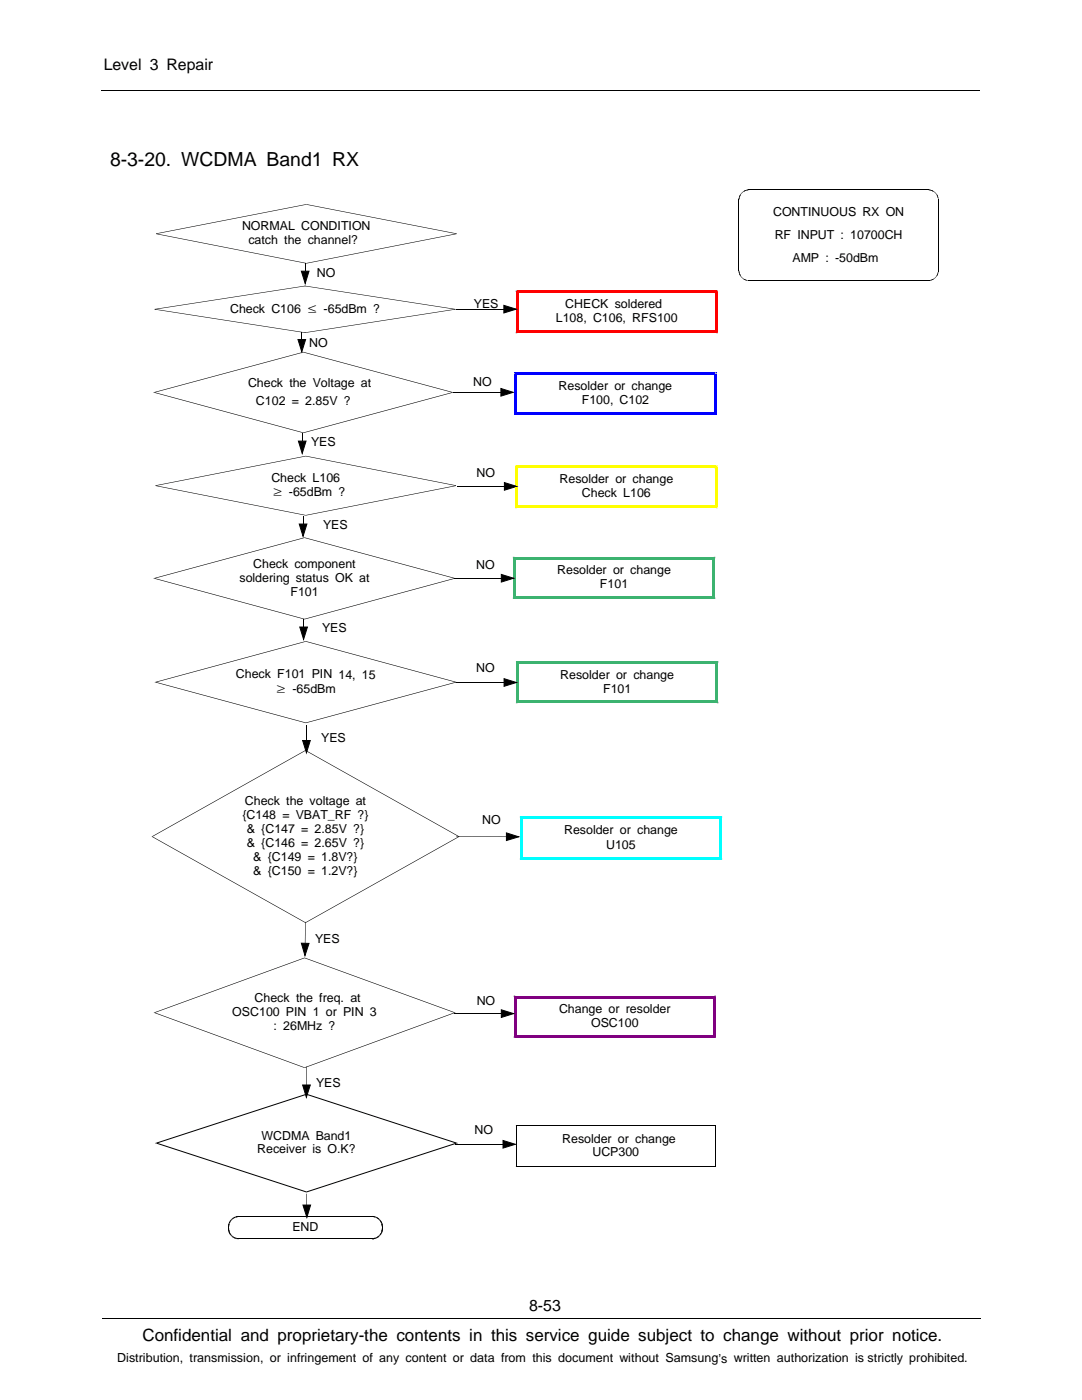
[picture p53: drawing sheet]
<svg xmlns="http://www.w3.org/2000/svg" width="216mm" height="279mm" viewBox="0 0 216 279" stroke-linecap="round" stroke-linejoin="round" font-family="sans-serif">
<defs><g id="words">
<text font-size="3.9" x="21.9" y="33.1">8-3-20. WCDMA Band1 RX</text>
<text font-size="3.4" x="28.4" y="267.7">Confidential and proprietary-the contents in this service guide subject to change without prior notice.</text>
<g font-size="3.2">
<text x="20.7" y="14">Level 3 Repair</text>
<text x="105.6" y="261.6">8-53</text>
</g>
<g font-size="2.5">
<text x="48.3" y="45.9">NORMAL CONDITION</text>
<text x="154.3" y="43">CONTINUOUS RX ON</text>
<text x="154.6" y="47.6">RF INPUT : 10700CH</text>
<text x="49.6" y="48.7">catch the channel?</text>
<text x="158.1" y="52.2">AMP : -50dBm</text>
<text x="63.2" y="55.2">NO</text>
<text x="45.9" y="62.4">Check C106 ≤ -65dBm ?</text>
<text x="94.6" y="61.4">YES</text>
<text x="110.9" y="64.3">L108, C106, RFS100</text>
<text x="112.8" y="61.5">CHECK soldered</text>
<text x="61.7" y="69.2">NO</text>
<text x="49.5" y="77.2">Check the Voltage at</text>
<text x="94.4" y="77">NO</text>
<text x="111.5" y="77.9">Resolder or change</text>
<text x="51.1" y="80.8">C102 = 2.85V ?</text>
<text x="116.1" y="80.6">F100, C102</text>
<text x="62.1" y="89">YES</text>
<text x="95.1" y="95.3">NO</text>
<text x="54.1" y="96.2">Check L106</text>
<text x="54.4" y="99.2">≥ -65dBm ?</text>
<text x="111.7" y="96.5">Resolder or change</text>
<text x="116.1" y="99.3">Check L106</text>
<text x="64.5" y="105.6">YES</text>
<text x="50.5" y="113.3">Check component</text>
<text x="95" y="113.5">NO</text>
<text x="47.8" y="116.1">soldering status OK at</text>
<text x="58" y="118.9">F101</text>
<text x="111.2" y="114.6">Resolder or change</text>
<text x="119.7" y="117.4">F101</text>
<text x="64.3" y="126.2">YES</text>
<text x="47.1" y="135.4">Check F101 PIN 14, 15</text>
<text x="95" y="134.2">NO</text>
<text x="111.8" y="135.4">Resolder or change</text>
<text x="55.1" y="138.4">≥ -65dBm</text>
<text x="120.3" y="138.3">F101</text>
<text x="64.1" y="148">YES</text>
<text x="48.9" y="160.6">Check the voltage at</text>
<text x="48.4" y="163.4">{C148 = VBAT_RF ?}</text>
<text x="49.3" y="166.2">&amp; {C147 = 2.85V ?}</text>
<text x="96.2" y="164.4">NO</text>
<text x="112.6" y="166.5">Resolder or change</text>
<text x="49.3" y="169.1">&amp; {C146 = 2.65V ?}</text>
<text x="50.5" y="171.9">&amp; {C149 = 1.8V?}</text>
<text x="120.9" y="169.4">U105</text>
<text x="50.5" y="174.7">&amp; {C150 = 1.2V?}</text>
<text x="62.9" y="188.2">YES</text>
<text x="46.4" y="202.8">OSC100 PIN 1 or PIN 3</text>
<text x="50.8" y="200">Check the freq. at</text>
<text x="95.1" y="200.6">NO</text>
<text x="111.5" y="202.2">Change or resolder</text>
<text x="54.6" y="205.6">: 26MHz ?</text>
<text x="117.9" y="205">OSC100</text>
<text x="63.1" y="216.9">YES</text>
<text x="52.2" y="227.6">WCDMA Band1</text>
<text x="94.7" y="226.3">NO</text>
<text x="51.3" y="230.1">Receiver is O.K?</text>
<text x="112.2" y="228.2">Resolder or change</text>
<text x="118.2" y="230.6">UCP300</text>
<text x="58.4" y="245.7">END</text>
<text x="23.4" y="271.9">Distribution, transmission, or infringement of any content or data from this document without Samsung’s written authorization is strictly prohibited.</text>
</g>
</g></defs>
<path d="M20.2 18.1h175.3M147.4 39.8v14.3M149.3 37.9h36M187.3 39.9v14.1M149.4 56h35.9M20.4 263h175.3" fill="none" stroke="#000" stroke-width=".2"/>
<path d="M147.4 39.9h.1zM149.4 37.8v.1zM185.3 37.8v.1zM185.3 37.8l.1 .1zM187.2 39.7l.1 .1zM60.9 57v.1zM147.4 54h.1zM149.2 55.9l.1 .1zM185.4 55.9l.1 .1zM187.2 54.1l.1 .1zM60.9 66.3v.1z" fill="#000"/>
<g fill="#000">
<path d="M147.4 39.8h.1zM147.4 39.7l.1 .1zM147.4 39.7h.1zM147.4 39.6l.1 .1zM147.4 39.6h.1zM147.4 39.5l.1 .1zM147.4 39.5h.2zM147.5 39.4l.1 .1zM147.5 39.3l.1 .1zM147.5 39.2l.1 .2zM147.5 39.2l.1 .1zM147.6 39.2v.1z"/>
<path d="M147.6 39.2h.1zM147.6 39.1l.1 .1zM147.6 39.1h.1zM147.6 38.9l.1 .2zM147.6 38.9l.1 .1zM147.7 38.9v.1zM147.7 38.9h.1zM147.7 38.8l.1 .1zM147.7 38.8h.1zM147.8 38.7v.1zM147.8 38.7h.1zM147.8 38.7l.2-.1z"/>
<path d="M148 38.5v.1zM147.9 38.6h.1zM148 38.5h.1zM148 38.4h.2zM148.1 38.4h.1zM148.1 38.4h.2zM148.2 38.3l.1 .1zM148.2 38.3h.2zM148.3 38.2l.1 .1zM148.3 38.2h.2zM148.4 38.1l.1 .1zM148.5 38.1v.1z"/>
<path d="M148.5 38.1h.1zM148.6 38v.1zM148.6 38l.1 .1zM148.7 38v.1zM148.7 38l.1 .1zM148.8 38v.1zM148.8 38h.1zM148.9 37.9v.1zM148.9 37.9l.1 .1zM149 37.9v.1zM149 37.9l.1 .1zM149.1 37.9v.1z"/>
<path d="M149.1 37.9l.1 .1zM149.2 37.8v.2zM149.2 37.8l.2 .1zM149.3 37.8l.1 .1zM185.4 37.8l-.1 .1zM185.4 37.8v.2zM185.5 37.8l-.1 .2zM185.5 37.8v.2zM185.6 37.9l-.1 .1zM185.6 37.9v.1zM185.7 37.9l-.1 .1zM185.7 37.9v.1z"/>
<path d="M185.8 37.9l-.1 .1zM185.8 37.9v.2zM185.9 38l-.1 .1zM185.9 38v.1zM186 38l-.1 .1zM186 38v.1zM186.1 38l-.1 .1zM186.1 38v.2zM186.2 38.1l-.1 .1zM186.2 38.1v.1zM186.2 38.1l.1 .2zM186.4 38.2l-.1 .1z"/>
<path d="M186.4 38.2v.2zM186.5 38.3l-.1 .1zM186.5 38.3v.1zM186.6 38.4h-.1zM186.6 38.4v.1zM186.7 38.4l-.1 .1zM186.6 38.5l.2 .1zM186.8 38.6v.1zM186.8 38.7l.1 .1zM186.8 38.8h.1zM186.8 38.8l.2 .1zM186.9 38.9h.1z"/>
<path d="M186.9 39l.1-.1zM186.9 39l.2 .1zM187 39.1h.1zM187 39.1l.1 .1zM187 39.2h.1zM187 39.2h.2zM187.1 39.3l.1-.1zM187.1 39.3l.1 .1zM187.1 39.4h.1zM187.1 39.4l.1 .1zM187.1 39.5h.1zM187.1 39.5h.2z"/>
<path d="M187.2 39.6l.1-.1zM187.2 39.6l.1 .1zM187.2 39.7h.1zM187.2 39.8h.1zM187.2 39.8l.1 .1zM187.2 39.9h.1zM31.2 46.6v.1zM31.2 46.6l29.9 5.9v.1l-29.9-5.9zM30.9 61.7l30-4.7v.1l-30 4.7zM61.1 40.7v.2zM61.1 52.5l.1 .1zM31.2 46.6l29.9-5.9v.2l-29.9 5.8z"/>
<path d="M61.1 52.5l30-5.9v.1l-29.9 5.9zM91.1 46.6v.1zM61.2 40.7l29.9 5.9v.1l-30-5.8zM147.4 54.1h.1zM147.4 54.2h.1zM147.4 54.1l.1 .1zM147.4 54.3h.1zM147.4 54.2l.1 .1zM147.4 54.4h.2zM147.4 54.3l.2 .1zM147.5 54.5h.1zM147.4 54.4l.2 .1z"/>
<path d="M147.5 54.7l.1-.1zM147.5 54.5l.1 .1zM147.6 54.7h.1zM147.5 54.7h.2zM147.6 54.8h.1zM147.6 54.7l.1 .1zM147.6 54.9h.1zM147.6 54.8l.1 .1zM147.7 55l.1-.1zM147.6 54.9l.2 .1zM147.7 55.1h.1zM147.7 55l.1 .1z"/>
<path d="M147.7 55.1l.2 .1zM147.8 55.2h.1zM147.9 55.3h.1zM147.8 55.2l.2 .1zM147.9 55.3l.2 .1zM148 55.4h.1zM148.2 55.5h-.1zM148.1 55.4v.1zM148.1 55.5h.2zM148.4 55.6l-.1 .1zM148.3 55.5v.2zM148.5 55.7l-.1 .1z"/>
<path d="M148.4 55.6v.2zM148.5 55.7v.1zM148.6 55.8v.1zM148.5 55.7l.1 .2zM148.7 55.8v.1zM148.6 55.8l.1 .1zM148.7 55.8l.1 .1zM148.8 55.8v.1zM148.9 55.9v.1zM148.8 55.8l.1 .2zM149 55.9v.1zM148.9 55.9l.1 .1z"/>
<path d="M149 55.9l.1 .1zM149.1 55.9v.1zM149.2 55.9v.1zM149.1 55.9l.1 .1zM149.3 55.9v.1zM149.4 56v.1zM149.4 55.9v.2zM185.3 56v.1zM185.3 55.9l.1 .1zM185.3 56h.1zM185.4 55.9l.1 .1zM185.4 55.9l.2 .1z"/>
<path d="M185.5 55.9l.1 .1zM185.6 55.9l.1 .1zM185.5 55.9l.2 .1zM185.7 55.9l.1 .1zM185.6 55.9l.2 .1zM185.7 55.9h.2zM185.8 55.8l.1 .1zM185.9 55.8l.1 .1zM185.8 55.8l.2 .1zM186 55.8l.1 .1zM185.9 55.8l.2 .1zM186.1 55.7l.1 .1z"/>
<path d="M186 55.8h.2zM186.2 55.7v.1zM186.3 55.6l.1 .1zM186.2 55.7h.2zM186.4 55.5l.1 .1zM186.3 55.6h.2zM186.5 55.5h.1zM186.5 55.5v.1zM186.5 55.5h.2zM186.6 55.4l.1 .1zM186.7 55.3h.1zM186.7 55.3v.1z"/>
<path d="M186.8 55.2v.1zM186.8 55.2h.1zM186.8 55.1h.1zM186.9 55.1v.1zM186.9 54.9l.1 .1zM186.9 54.9v.2zM186.9 54.9h.1zM187 54.8h.1zM187 54.8v.1zM187 54.7h.1zM187 54.7l.1 .1zM187.1 54.6l.1 .1z"/>
<path d="M187.1 54.6v.1zM187.1 54.5h.1zM187.1 54.5l.1 .1zM187.1 54.4h.1zM187.1 54.4l.1 .1zM187.2 54.3l.1 .1zM187.2 54.3v.1zM187.2 54.1h.1zM187.2 54.2h.1zM187.2 54.2l.1 .1zM187.2 54h.1zM187.2 54l.1 .1z"/>
<path d="M30.8 78.3l29.8 8-.1 .1-29.7-8zM30.9 61.7v.1zM30.9 61.7l30 4.6v.1l-30-4.6zM60.5 70.2l.1 .1zM30.8 78.3l29.7-8.1 .1 .1-29.8 8.1zM60.9 66.3l29.9-4.6v.1l-29.9 4.6zM60.6 70.2l29.7 8.1v.1l-29.8-8.1zM90.8 61.7v.1zM60.9 57l29.9 4.7v.1l-29.9-4.7zM60.5 86.3l29.8-8v.1l-29.7 8zM60.5 86.3l.1 .1zM30.8 115.4l30 8.1-.1 .1-29.9-8.1z"/>
<path d="M60.7 107.3l.1 .1zM30.8 115.4l29.9-8.1 .1 .1-30 8.1zM60.8 107.3l29.9 8.1v.1l-30-8.1zM60.7 123.5l30-8.1v.1l-29.9 8.1zM60.7 123.5l.1 .1zM30.4 166.9l30.5-17.2 .1 .1-30.6 17.2zM30.4 166.9l30.6 17.2-.1 .1-30.5-17.2zM61 149.7l30.6 17.2-.1 .1-30.6-17.2zM60.9 184.1l30.6-17.2 .1 .1-30.6 17.2z"/>
<path d="M30.5 78.3h.5z" fill-rule="evenodd"/>
<path d="M90.1 78.3h.5z" fill-rule="evenodd"/>
<path d="M30.6 115.4h.4z" fill-rule="evenodd"/>
<path d="M90.6 115.4h.4z" fill-rule="evenodd"/>
<path d="M61 149.7v.1z" fill-rule="evenodd"/>
<path d="M30.2 167h.3z" fill-rule="evenodd"/>
<path d="M91.5 167h.2z" fill-rule="evenodd"/>
<path d="M61 184.1v.1z" fill-rule="evenodd"/>
</g>
<g fill="#f00">
<path d="M142.9 58h.3v.3h-.6v.3h.3z" fill-rule="evenodd"/>
<path d="M142.6 65.9h.3v.6h.3v-.3h-.6z" fill-rule="evenodd"/>
<path d="M102.9 66.2v.3h.3v-.6h.3v.3z" fill-rule="evenodd"/>
<path d="M102.9 58h.3v.6h.3v-.3h-.6z" fill-rule="evenodd"/>
</g>
<g fill="#f00">
<path d="M142.6 58.3h.6v7.9h-.6z"/>
<path d="M103.2 65.9h39.7v.6h-39.7z"/>
<path d="M102.9 58.3h.6v7.9h-.6z"/>
<path d="M103.2 58h39.7v.6h-39.7z"/>
</g>
<g fill="#00f">
<path d="M142.7 74.3h.3v.3h-.6v.3h.3z" fill-rule="evenodd"/>
<path d="M142.4 82.2v.3h.6v.3h-.3v-.6z" fill-rule="evenodd"/>
<path d="M102.6 82.5h.6v-.3h-.3v.6h-.3z" fill-rule="evenodd"/>
<path d="M102.6 74.3h.3v.6h.3v-.3h-.6z" fill-rule="evenodd"/>
</g>
<g fill="#00f">
<path d="M142.4 74.6h.6v7.9h-.6z"/>
<path d="M102.9 82.2h39.8v.6h-39.8z"/>
<path d="M102.6 74.6h.6v7.9h-.6z"/>
<path d="M102.9 74.3h39.8v.6h-39.8z"/>
</g>
<g fill="#3cb370">
<path d="M142.1 111.4h.6v-.3h-.3v.6h-.3z" fill-rule="evenodd"/>
<path d="M142.1 118.9v.3h.6v.3h-.3v-.6z" fill-rule="evenodd"/>
<path d="M102.3 119.2h.6v-.3h-.3v.6h-.3z" fill-rule="evenodd"/>
<path d="M102.3 111.1h.3v.6h.3v-.3h-.6z" fill-rule="evenodd"/>
</g>
<g fill="#3cb370">
<path d="M142.1 111.4h.6v7.8h-.6z"/>
<path d="M102.6 118.9h39.8v.6h-39.8z"/>
<path d="M102.3 111.4h.6v7.8h-.6z"/>
<path d="M102.6 111.1h39.8v.6h-39.8z"/>
</g>
<g fill="#0ff">
<path d="M143.8 162.9h.3v.3h-.6v.3h.3z" fill-rule="evenodd"/>
<path d="M143.5 171v.3h.6v.3h-.3v-.6z" fill-rule="evenodd"/>
<path d="M104 171h.3v.3h-.6v.3h.3z" fill-rule="evenodd"/>
<path d="M103.7 162.9h.3v.6h.3v-.3h-.6z" fill-rule="evenodd"/>
</g>
<g fill="#0ff">
<path d="M143.5 163.2h.6v8.1h-.6z"/>
<path d="M104 171h39.8v.6h-39.8z"/>
<path d="M103.7 163.2h.6v8.1h-.6z"/>
<path d="M104 162.9h39.8v.6h-39.8z"/>
</g>
<g fill="#000">
<path d="M60.7 191.1l.1 .1zM30.8 202l29.9-10.9 .1 .1-29.9 10.9zM30.9 202.1l29.9 10.9-.1 .1-29.9-10.9zM60.7 213l30-10.9v.1l-29.9 10.9zM60.7 213l.1 .1zM60.8 191.1l29.9 10.9v.1l-30-10.9z"/>
<path d="M30.6 202.1h.4z" fill-rule="evenodd"/>
<path d="M90.6 202.1h.3z" fill-rule="evenodd"/>
</g>
<g fill="#800080">
<path d="M142.3 199h.6v-.3h-.3v.6h-.3z" fill-rule="evenodd"/>
<path d="M142.3 206.5v.3h.6v.3h-.3v-.6z" fill-rule="evenodd"/>
<path d="M102.5 206.8h.6v-.3h-.3v.6h-.3z" fill-rule="evenodd"/>
<path d="M102.5 198.7h.3v.6h.3v-.3h-.6z" fill-rule="evenodd"/>
</g>
<g fill="#800080">
<path d="M142.3 199h.6v7.8h-.6z"/>
<path d="M102.8 206.5h39.8v.6h-39.8z"/>
<path d="M102.5 199h.6v7.8h-.6z"/>
<path d="M102.8 198.7h39.8v.6h-39.8z"/>
</g>
<path d="M31.1 96.9v.1zM31.1 96.9l29.9 5.9v.1l-29.9-5.9zM61 91v.1zM31.1 96.9l29.9-5.9v.1l-29.9 5.9zM91 96.9v.1zM61 91l30 5.9v.1l-30-5.9zM61 102.8v.1zM61 102.8l30-5.9v.1l-30 5.9z" fill="#000"/>
<g fill="#ff0">
<path d="M142.6 93.2h.6v-.3h-.3v.6h-.3z" fill-rule="evenodd"/>
<path d="M142.6 100.8v.3h.6v.3h-.3v-.6z" fill-rule="evenodd"/>
<path d="M103.1 100.8h.3v.3h-.6v.3h.3z" fill-rule="evenodd"/>
<path d="M102.8 92.9h.3v.6h.3v-.3h-.6z" fill-rule="evenodd"/>
</g>
<g fill="#ff0">
<path d="M142.6 93.2h.6v7.9h-.6z"/>
<path d="M103.1 100.8h39.8v.6h-39.8z"/>
<path d="M102.8 93.2h.6v7.9h-.6z"/>
<path d="M103.1 92.9h39.8v.6h-39.8z"/>
</g>
<g fill="#000">
<path d="M60.1 54.1h1.6l-.8 2.5zM59.5 67.8h1.5l-.8 2.4zM99.9 77.5l2.5 .8-2.5 .8zM100.5 60.9l2.5 .8-2.5 .8zM59.5 88h1.6l-.8 2.5zM100.6 96.3l2.5 .8-2.5 .7zM59.7 104.6h1.5l-.7 2.4zM100 114.6l2.5 .8-2.5 .8zM31.1 136.1l29.9 8.1v.1l-29.9-8.1zM59.8 125.1h1.5l-.7 2.5zM61 128v.1zM31.1 136.1l29.9-8.1v.1l-29.9 8.1z"/>
<path d="M61 128l30 8.1v.1l-30-8.1zM61 144.2l30-8.1v.1l-30 8.1zM61 144.2v.1zM101 166.2l2.5 .8-2.5 .7zM60.1 188.2l1.6 .1-.8 2.4zM60.4 216.5h1.5l-.8 2.5zM31.2 228l29.9-9.7 .1 .2-29.9 9.7zM100 201.5l2.5 .8-2.5 .8zM31.3 228l29.9 9.8-.1 .2-29.9-9.8zM61.1 237.8l29.9-9.8 .1 .2-29.9 9.8zM61.2 218.3l29.9 9.7-.1 .2-29.9-9.7zM100.4 227.6l2.4 .8-2.4 .7z"/>
<path d="M45.5 245.3h.2zM45.5 244.6l.2 .1zM45.5 244.5l.2 .2zM45.5 245.5l.2-.1zM45.5 244.5l.2 .1zM45.5 245.4h.2zM45.6 244.4l.1 .2zM45.6 245.6l.1-.1zM45.6 244.4l.1 .1zM45.5 245.5h.2zM45.6 244.3l.1 .2zM45.6 245.7l.2-.1z"/>
<path d="M45.6 244.3l.2 .1zM45.6 245.6h.2zM45.6 244.2l.2 .2zM45.6 245.8l.2-.1zM45.6 244.2l.2 .1zM45.6 245.7h.2zM45.6 244.1l.2 .1v.1l-.2-.1zM45.6 245.9l.2-.1zM45.6 244.1l.2 .1zM45.6 245.8h.2zM45.7 244l.1 .2zM45.7 246l.2-.1z"/>
<path d="M45.7 244l.2 .1zM45.6 245.9h.3zM45.7 243.9l.2 .1v.1h-.2zM45.7 246.1l.2-.1zM45.7 243.9l.2 .1zM45.7 246h.2zM45.8 243.8l.2 .1-.1 .1-.2-.1zM45.8 246.2l.1-.1zM45.8 243.8l.2 .1zM45.7 246.1h.2zM45.8 243.7l.1 .2zM45.8 243.7l.2 .1z"/>
<path d="M45.8 246.2h.2zM45.8 246.3l.2-.1zM45.9 243.6l.1 .2zM45.9 246.4l.1-.1zM45.9 243.6l.1 .1zM45.8 246.3l.2-.1v.1l-.1 .1zM46 243.5l.1 .1-.1 .1-.1-.1zM46 246.5l.1-.1zM46 243.5l.1 .1zM45.9 246.4l.1-.1 .1 .1-.1 .1zM46.1 243.4l.1 .2h-.1l-.1-.1zM46.1 246.6l.1-.2z"/>
<path d="M46.1 243.4l.1 .2zM46.1 246.4h.1l-.1 .2-.1-.1zM46.1 243.3l.2 .1-.1 .1-.1-.1zM46.1 243.3l.2 .1zM46.1 246.6l.1-.1 .1 .1-.2 .1zM46.1 246.7l.2-.1zM46.2 243.3l.1-.1 .1 .2-.1 .1zM46.4 246.6l-.2 .2zM46.2 243.2l.1-.1 .2 .2-.1 .1zM46.2 243.2l.2 .2zM46.3 246.5l.1 .1-.1 .2-.1-.1zM46.3 243.1l.2 .2z"/>
<path d="M46.4 246.6l.1 .1-.2 .2-.1-.1zM46.5 246.7l-.2 .2zM46.4 243.1h.1l.1 .1-.1 .1zM46.6 246.8l-.1 .2zM46.5 243.1l.1 .1zM46.5 246.7l.1 .1-.1 .2-.1-.1zM46.5 243.1h.2zM46.7 246.9l-.1 .1zM46.6 243l.1 .1zM46.6 246.8l.1 .1-.1 .1h-.1zM46.7 242.9v.2zM46.7 246.9v.2z"/>
<path d="M46.7 242.9h.1v.2h-.1zM46.8 246.9v.2zM46.8 242.9v.2zM46.7 246.9l.1 .2zM46.8 242.9l.1-.1v.2l-.1 .1zM46.9 247v.2zM46.9 242.8l.1 .2zM46.9 242.8v.2zM46.8 246.9l.1 .3zM47 247l-.1 .2zM47 242.8h.1v.2h-.1zM47.1 247v.2z"/>
<path d="M47.1 242.8v.2zM47 247l.1 .2zM47.1 242.8l.1 .1zM47.2 247.1v.1zM47.2 242.7v.2zM47.1 247l.1 .2zM47.2 242.7l.1 .2zM47.2 247.1v.2zM47.3 247.1l-.1 .2zM47.3 242.7v.2zM47.3 242.7l.1 .2zM47.4 242.7v.2z"/>
<path d="M47.3 247.1l.1 .2zM47.4 242.7l.1 .2zM47.4 247.1v.2zM47.5 247.1v.2zM47.5 242.7v.2zM47.5 247.1l.1 .2zM47.6 247.1v.2zM60.5 240.5h1.5l-.8 2.5zM74.4 242.7v.2zM74.4 247.1v.2zM74.4 242.7l.1 .2zM74.5 242.7v.2z"/>
<path d="M74.5 247.1v.2zM74.4 247.1l.1 .2zM74.6 242.7l-.1 .2zM74.5 247.1l.1 .2zM74.7 242.7l-.1 .2zM74.6 247.1l.1 .2zM74.7 242.7v.2zM74.5 247.1l.2 .2zM74.8 242.7l-.1 .2zM74.7 247.1l.1 .1zM74.8 242.7v.3zM74.6 247.1l.2 .1z"/>
<path d="M74.8 242.8v.2zM74.8 247v.2zM74.8 242.8l.1 .2zM75 242.8l-.1 .2zM74.8 247l.2 .2zM74.9 247l.1 .2zM75 242.8v.2zM75 247l.1 .2zM75 242.8l.1 .3zM74.9 247l.2 .2zM75.1 242.9v.2zM75 247l.1-.1v.2l-.1 .1z"/>
<path d="M75.1 246.9l.1 .2zM75.2 242.9v.2zM75.2 246.9v.2zM75.1 247l.1 .1zM75.3 243l-.1 .1zM75.2 246.9l.1 .1zM75.3 243l.1 .1-.1 .1-.1-.1zM75.4 243.1l-.1 .1zM75.3 246.8l.1 .2zM75.4 243.1h.1l-.1 .2-.1-.1zM75.2 246.9l.2 .1zM75.5 243.1l-.1 .2z"/>
<path d="M75.4 246.7l.1 .2zM75.5 243.1l.1 .1-.1 .2-.1-.1zM75.3 246.8l.1-.1 .1 .2-.1 .1zM75.6 243.2l-.1 .2zM75.4 246.7l.1-.1 .1 .2-.1 .1zM75.5 246.6l.2 .2zM75.7 243.2l.1 .1-.2 .2-.1-.1zM75.6 243.4l.2-.1zM75.6 246.5l.2 .2zM75.6 243.4l.2-.1v.1l-.1 .1zM75.5 246.6l.1-.1 .2 .2-.1 .1zM75.7 243.5l.1-.1z"/>
<path d="M75.7 246.4l.1 .2zM75.8 243.4l.1 .1-.1 .1h-.1zM75.7 246.5l.1 .1v.1l-.2-.1zM75.8 243.6l.1-.1zM75.8 246.4l.1 .1zM75.8 243.6l.1-.1 .1 .1-.1 .1zM75.7 246.4h.1l.1 .1-.1 .1zM75.9 243.7l.1-.1zM75.9 246.3l.1 .1zM75.9 243.7l.1-.1 .1 .1-.2 .1zM75.9 246.3l.1 .1-.1 .1-.1-.1zM75.9 243.8l.2-.1z"/>
<path d="M75.9 246.2l.2 .1zM75.9 243.8h.2zM75.9 246.2l.1 .2zM76 243.9l.2-.1zM76 246.1l.1 .2zM76 246.1l.2 .1zM76 243.9h.2zM76 244l.2-.1zM76 246l.2 .1zM76 244l.2 .1zM76 246l.2 .2zM76.1 244.1l.1-.1z"/>
<path d="M76.1 245.9l.1 .1zM76.1 244.1h.2zM76.1 245.9l.1 .1v.1l-.2-.1zM76.1 244.2l.2-.1zM76.1 245.8l.2 .1zM76.1 244.2h.2zM76.1 245.8l.2 .1-.1 .1-.1-.1zM76.1 244.3l.2-.1zM76.1 245.7l.2 .1zM76.1 244.3h.2zM76.1 245.7l.2 .2zM76.1 244.4l.2-.1z"/>
<path d="M76.1 245.6l.2 .1zM76.1 244.4h.2zM76.1 245.6l.2 .2zM76.2 244.5l.1-.1zM76.2 245.5l.1 .1zM76.2 244.5h.2zM76.2 245.5l.1 .2zM76.2 244.6l.2-.1zM76.2 245.4l.2 .1zM76.2 244.6h.2zM76.2 245.4l.1 .2zM76.2 244.7l.2-.1z"/>
<path d="M76.2 245.3l.2 .1zM76.2 245.3l.2 .2z"/>
<path d="M30.8 136.1h.4z" fill-rule="evenodd"/>
<path d="M90.8 136.1h.4z" fill-rule="evenodd"/>
<path d="M61.1 218.3l.1 .2z" fill-rule="evenodd"/>
<path d="M30.9 228.1l.3-.1 .1 .2 .2-.1-.2-.1-.1 .2z" fill-rule="evenodd"/>
<path d="M61.1 237.8l.1 .2z" fill-rule="evenodd"/>
<path d="M90.8 228.1l.2 .1 .1-.2 .3 .1-.3 .1-.1-.2z" fill-rule="evenodd"/>
<path d="M102.9 224.6l.2 .2z" fill-rule="evenodd"/>
<path d="M103 232.6l.1 .1-.2 .1z" fill-rule="evenodd"/>
<path d="M142.7 224.7l.2-.1-.1 .2z" fill-rule="evenodd"/>
<path d="M142.7 232.6l.2 .2z" fill-rule="evenodd"/>
</g>
<g fill="none" stroke="#000" stroke-width=".2">
<path d="M60.1 54.1h1.6l-.8 2.5zM59.5 67.8h1.5l-.8 2.4zM90.4 78.3h9.5M91 61.7h9.5M99.9 77.5l2.5 .8-2.5 .8zM100.5 60.9l2.5 .8-2.5 .8zM59.5 88h1.6l-.8 2.5zM91.1 97.1h9.5M100.6 96.3l2.5 .8-2.5 .7zM59.7 104.6h1.5l-.7 2.4zM90.5 115.4h9.5M100 114.6l2.5 .8-2.5 .8z"/>
<path d="M59.8 125.1h1.5l-.7 2.5zM91.1 167h9.9M101 166.2l2.5 .8-2.5 .7zM60.1 188.2l1.6 .1-.8 2.4zM60.9 184v4.3M60.4 216.5h1.5l-.8 2.5zM61.2 212.9v3.6M90.5 202.3h9.5M100 201.5l2.5 .8-2.5 .8zM61.2 238.2v2.3M90.9 228.4h9.5M100.4 227.6l2.4 .8-2.4 .7z"/>
<path d="M103 224.7h39.8v8h-39.8zM47.5 242.8h26.8M47.6 247.2h26.8M60.5 240.5h1.5l-.8 2.5z"/>
</g>
<g fill="#000">
<path d="M60.8 52.6h.1v1.5h-.1zM60.2 66.2h.1v1.6h-.1zM60.2 86.5h.1v1.5h-.1zM60.4 103.1h.1v1.5h-.1zM60.5 123.6h.1v1.5h-.1zM45.5 245.3h.2zM45.5 244.8h.2zM45.5 244.7h.2v.6h-.2zM47.4 247.1l.1 .2zM47.6 242.7v.2zM74.3 242.7v.2zM74.3 247.1v.2z"/>
<path d="M74.3 242.7l.1 .2zM74.6 242.7l.1 .2zM76.2 244.8h.2zM76.2 245.3h.2zM76.2 244.7h.2v.6h-.2z"/>
</g>
<g fill="#3cb370">
<path d="M143 132h.3v.2h-.6v.3h.3z" fill-rule="evenodd"/>
<path d="M142.7 139.8h.3v.6h.3v-.3h-.6z" fill-rule="evenodd"/>
<path d="M103.3 139.8h.2v.3h-.5v.3h.3z" fill-rule="evenodd"/>
<path d="M103 132h.3v.5h.2v-.3h-.5z" fill-rule="evenodd"/>
</g>
<g fill="#3cb370">
<path d="M142.7 132.2h.6v7.9h-.6z"/>
<path d="M103.3 139.8h39.7v.6h-39.7z"/>
<path d="M103 132.2h.5v7.9h-.5z"/>
<path d="M103.3 132h39.7v.5h-39.7z"/>
</g>
<path d="M91.1 136.2h9.5M100.6 135.4l2.4 .8-2.4 .8zM60.4 147.8h1.5l-.7 2.4zM61.1 144.7v3.1" fill="none" stroke="#000" stroke-width=".2"/>
<path d="M100.6 135.4l2.4 .8-2.4 .8zM60.4 147.8h1.5l-.7 2.4z" fill="#000"/>
<use href="#words"/>
</svg>
